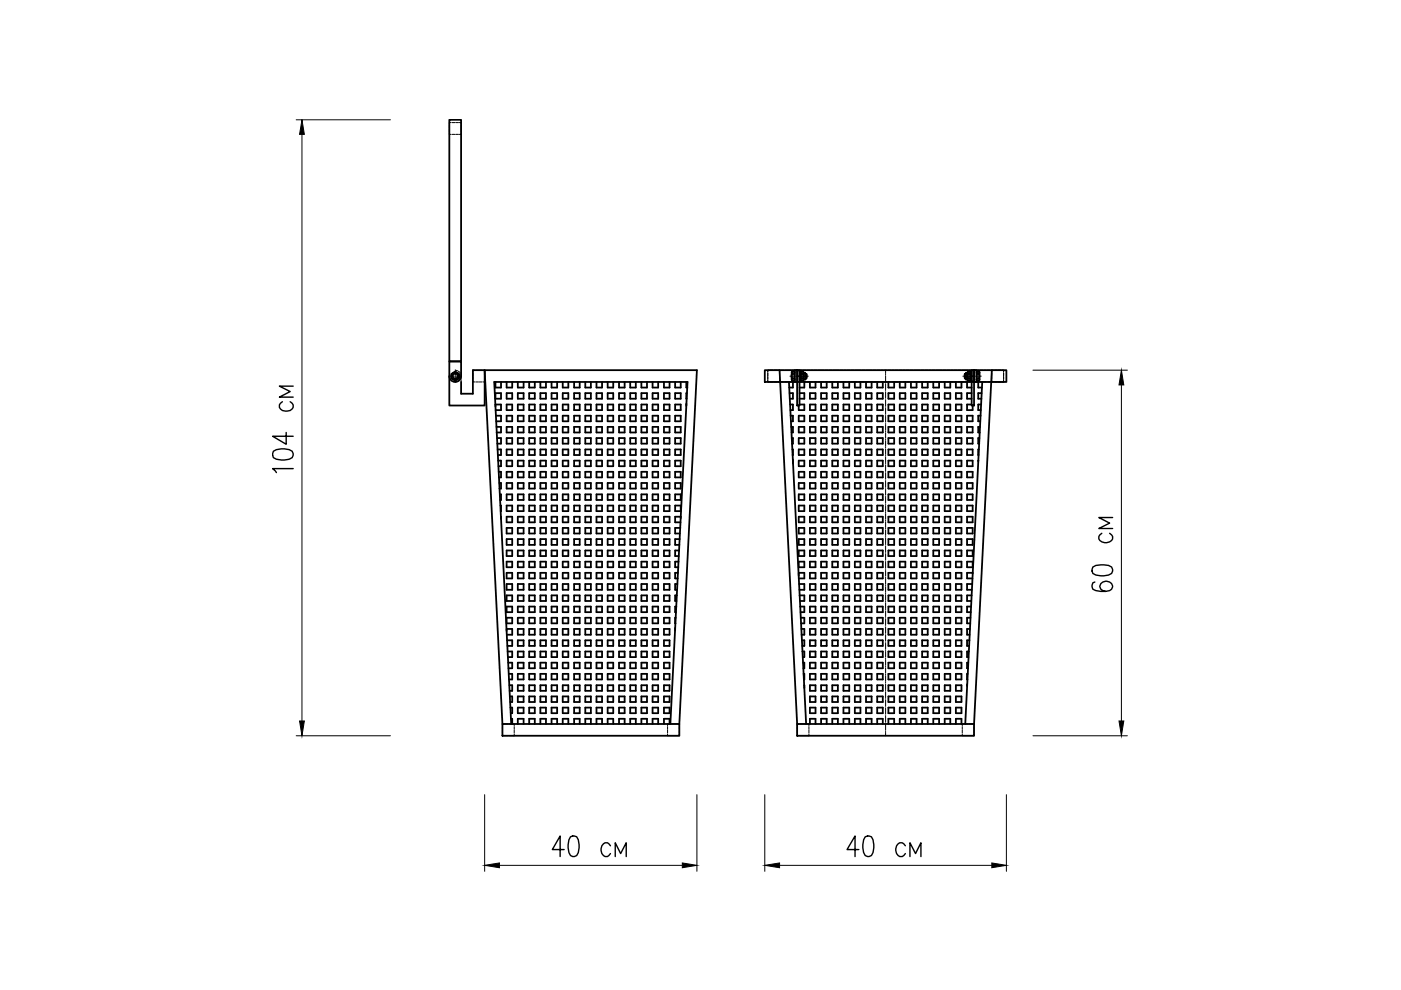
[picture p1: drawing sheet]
<svg xmlns="http://www.w3.org/2000/svg" width="297mm" height="210mm" viewBox="0 0 297 210" stroke-linecap="round" stroke-linejoin="round" font-family="sans-serif">
<!-- layer: 00_HIDDEN -->
<g fill="none" stroke="#000" stroke-width=".21">
<path d="M95.3 28.2v.3h.3M95.3 26.6v.6M95.3 27.3v.6M95.6 26h-.3v.4M95.9 26h.5M95.9 28.5h.5M96.6 26h.6M96.6 28.5h.6M97.4 26h.4v.4M97.8 28.2v.3h-.4M97.8 26.6v.6M97.8 27.3v.6"/>
<path d="M96.5 78.5l.5 .1M97.2 78.7l.4 .4M97.7 79.3l.1 1M100.3 79.1v.6M100.3 79.8v.6M100.6 78.5h-.3v.4M100.9 78.5h.5M101.6 78.5h.6M102.4 78.5h.4v.4M102.8 79.1v.6M102.8 79.8v.6M162.8 79.1v.6"/>
<path d="M162.8 79.8v.6M163.1 78.5h-.3v.4v-.4h.4M163.3 78.5h.6M164.1 78.5h.6M164.8 78.5h.6M164.9 78.5h.4v.4M165.3 79.1v.6M165.3 79.8v.6M165.6 78.5h.6M166.4 78.5h.6M167.1 78.5h.6M168 78.5h.5"/>
<path d="M168.7 78.5h.6M169.5 78.5h.6M170.3 78.5h.6M171.1 78.5h.6M171.8 78.5h.6M172.6 78.5h.6M173.4 78.5h.6M174.2 78.5h.6M175 78.5h.6M175.7 78.5h.6M176.5 78.5h.6M177.3 78.5h.6"/>
<path d="M178.1 78.5h.6M178.9 78.5h.6M179.7 78.5h.6M180.4 78.5h.6M181.2 78.5h.6M182 78.5h.6M182.8 78.5h.6M183.6 78.5h.6M184.3 78.5h.6M185.1 78.5h.6M185.9 78.5h.6M186.7 78.5h.6"/>
<path d="M187.5 78.5h.6M188.3 78.5h.6M189 78.5h.6M189.8 78.5h.6M190.6 78.5h.6M191.4 78.5h.6M192.2 78.5h.6M192.9 78.5h.6M193.7 78.5h.6M194.5 78.5h.6M195.3 78.5h.6M196.1 78.5h.6"/>
<path d="M196.9 78.5h.6M197.6 78.5h.6M198.4 78.5h.6M199.2 78.5h.6M200 78.5h.5M200.8 78.5h.6M201.5 78.5h.6M202.3 78.5h.6M203.1 78.5h.6M203.9 78.5h.6M204.7 78.5h.5M205.5 78.5h.6"/>
<path d="M206.2 78.5h.6M207 78.5h.6M207.8 78.5h.6M208.5 78.5h.6M209.4 78.5h.5M210.1 78.5h.6M210.3 79.1v.6M210.3 79.8v.6M210.6 78.5h-.3v.4M210.8 78.5h.7M211.6 78.5h.7M212.4 78.5h.4v.4v-.4h-.3"/>
<path d="M212.8 79.1v.6M212.8 79.8v.6M97.8 80.5v.5M100.3 80.6v.4h.3M100.9 81h.5M101.6 81h.6M102.8 80.6v.4h-.4M163.1 81h-.3v-.4v.4h.4M163.3 81h.6M164.1 81h.6M164.8 81h.6M165.3 80.6v.4"/>
<path d="M165.6 81h.6M166.4 81h.6M167.1 81h.6M168 81h.5M168.7 81h.6M169.5 81h.6M170.3 81h.6M171.1 81h.6M171.8 81h.6M172.6 81h.6M173.4 81h.6M174.2 81h.6"/>
<path d="M175 81h.6M175.7 81h.6M176.5 81h.6M177.3 81h.6M178.1 81h.6M178.9 81h.6M179.7 81h.6M180.4 81h.6M181.2 81h.6M182 81h.6M182.8 81h.6M183.6 81h.6"/>
<path d="M184.3 81h.6M185.1 81h.6M185.9 81h.6M186.7 81h.6M187.5 81h.6M188.3 81h.6M189 81h.6M189.8 81h.6M190.6 81h.6M191.4 81h.6M192.2 81h.6M192.9 81h.6"/>
<path d="M193.7 81h.6M194.5 81h.6M195.3 81h.6M196.1 81h.6M196.9 81h.6M197.6 81h.6M198.4 81h.6M199.2 81h.6M200 81h.5M200.8 81h.6M201.5 81h.6M202.3 81h.6"/>
<path d="M203.1 81h.6M203.9 81h.6M204.7 81h.5M205.5 81h.6M206.2 81h.6M207 81h.6M207.8 81h.6M208.5 81h.6M209.4 81h.5M210.1 81h.6M210.3 80.6v.4h.3M210.8 81h.7"/>
<path d="M211.6 81h.7M212.8 80.6v.4h-.4M106.5 155.6v.4h.4M106.5 154.1v.5M106.5 154.8v.6M106.9 153.5h-.4v.3M107.1 153.5h.6M107.1 156h.6M107.9 153.5h.6M107.9 156h.6M108.6 153.5h.4v.3M109 154.1v.5"/>
<path d="M109 154.8v.6M109 155.6v.4h-.4M141.5 155.6v.4h.4M141.5 154.1v.5M141.5 154.8v.6M141.9 153.5h-.4v.3M142.1 153.5h.6M142.1 156h.6M142.8 153.5h.6M142.8 156h.6M143.7 153.5h.3v.3M144 155.6v.4h-.3"/>
<path d="M144 154.1v.5M144 154.8v.6M169 155.6v.4h.4M169 154.1v.5M169 154.8v.6M169.4 153.5h-.4v.3M169.6 153.5h.6M169.6 156h.6M170.4 153.5h.6M170.4 156h.6M171.1 153.5h.4v.3M171.5 155.6v.4h-.4"/>
<path d="M171.5 154.1v.5M171.5 154.8v.6M204 155.6v.4h.4M204 154.1v.5M204 154.8v.6M204.4 153.5h-.4v.3M204.6 153.5h.6M204.6 156h.6M205.4 153.5h.6M205.4 156h.6M206.1 153.5h.4v.3M206.5 155.6v.4h-.4"/>
<path d="M206.5 154.1v.5M206.5 154.8v.6"/>
</g>
<!-- layer: 0 -->
<g fill="none" stroke="#000" stroke-width=".38">
<path d="M95.3 25.4h2.5v51.2h-2.5zM95.3 79.7a1.25 1.25 0 0 0 1.2 1.3 1.25 1.25 0 0 0 1.3-1.3M97.8 79.8v-3.2h-2.5v9.4h7.5v-7.5l3.7 75M162.2 78.5h51.2v2.5h-51.2zM165.3 78.5l3.7 75M168.5 78.5h.5v2.5h-.5zM169 78.5h.5v7.5h-.5zM206 78.5h.5v7.5h-.5zM206.5 78.5h.5v2.5h-.5zM210.3 78.5l-3.8 75M97.8 81v2.5h2.5v-5h47.5l-3.8 75M105 81v1.2h1.2v-1.2"/>
<path d="M105 83.4h1.2v1.1h-1.2zM105 86.2v-.4h1.2v1.2h-1.1M105.1 88.1h1.1v1.2h-1M105.3 90.5h.9v1.2h-.9M105.4 92.9h.8v1.2h-.8M105.5 95.3h.7v1.2h-.6M105.6 97.7h.6v1.1h-.5M107.4 81v1.2h1.2v-1.2M107.4 83.4h1.2v1.1h-1.2zM107.4 85.8h1.2v1.2h-1.2zM107.4 88.1h1.2v1.2h-1.2zM107.4 90.5h1.2v1.2h-1.2z"/>
<path d="M107.4 92.9h1.2v1.2h-1.2zM107.4 95.3h1.2v1.2h-1.2zM107.4 97.7h1.2v1.1h-1.2zM109.8 81v1.2h1.2v-1.2M109.8 83.4h1.2v1.1h-1.2zM109.8 85.8h1.2v1.2h-1.2zM109.8 88.1h1.2v1.2h-1.2zM109.8 90.5h1.2v1.2h-1.2zM109.8 92.9h1.2v1.2h-1.2zM109.8 95.3h1.2v1.2h-1.2zM109.8 97.7h1.2v1.1h-1.2zM112.2 81v1.2h1.2v-1.2"/>
<path d="M112.2 83.4h1.2v1.1h-1.2zM112.2 85.8h1.2v1.2h-1.2zM112.2 88.1h1.2v1.2h-1.2zM112.2 90.5h1.2v1.2h-1.2zM112.2 92.9h1.2v1.2h-1.2zM112.2 95.3h1.2v1.2h-1.2zM112.2 97.7h1.2v1.1h-1.2zM114.6 81v1.2h1.2v-1.2M114.6 83.4h1.2v1.1h-1.2zM114.6 85.8h1.2v1.2h-1.2zM114.6 88.1h1.2v1.2h-1.2zM114.6 90.5h1.2v1.2h-1.2z"/>
<path d="M114.6 92.9h1.2v1.2h-1.2zM114.6 95.3h1.2v1.2h-1.2zM114.6 97.7h1.2v1.1h-1.2zM116.9 81v1.2h1.2v-1.2M116.9 83.4h1.2v1.1h-1.2zM116.9 85.8h1.2v1.2h-1.2zM116.9 88.1h1.2v1.2h-1.2zM116.9 90.5h1.2v1.2h-1.2zM116.9 92.9h1.2v1.2h-1.2zM116.9 95.3h1.2v1.2h-1.2zM116.9 97.7h1.2v1.1h-1.2zM119.3 81v1.2h1.2v-1.2"/>
<path d="M119.3 83.4h1.2v1.1h-1.2zM119.3 85.8h1.2v1.2h-1.2zM119.3 88.1h1.2v1.2h-1.2zM119.3 90.5h1.2v1.2h-1.2zM119.3 92.9h1.2v1.2h-1.2zM119.3 95.3h1.2v1.2h-1.2zM119.3 97.7h1.2v1.1h-1.2zM121.7 81v1.2h1.2v-1.2M121.7 83.4h1.2v1.1h-1.2zM121.7 85.8h1.2v1.2h-1.2zM121.7 88.1h1.2v1.2h-1.2zM121.7 90.5h1.2v1.2h-1.2z"/>
<path d="M121.7 92.9h1.2v1.2h-1.2zM121.7 95.3h1.2v1.2h-1.2zM121.7 97.7h1.2v1.1h-1.2zM124.1 81v1.2h1.2v-1.2M124.1 83.4h1.2v1.1h-1.2zM124.1 85.8h1.2v1.2h-1.2zM124.1 88.1h1.2v1.2h-1.2zM124.1 90.5h1.2v1.2h-1.2zM124.1 92.9h1.2v1.2h-1.2zM124.1 95.3h1.2v1.2h-1.2zM124.1 97.7h1.2v1.1h-1.2zM126.5 81v1.2h1.1v-1.2"/>
<path d="M126.5 83.4h1.1v1.1h-1.1zM126.5 85.8h1.1v1.2h-1.1zM126.5 88.1h1.1v1.2h-1.1zM126.5 90.5h1.1v1.2h-1.1zM126.5 92.9h1.1v1.2h-1.1zM126.5 95.3h1.1v1.2h-1.1zM126.5 97.7h1.1v1.1h-1.1zM128.8 81v1.2h1.2v-1.2M128.8 83.4h1.2v1.1h-1.2zM128.8 85.8h1.2v1.2h-1.2zM128.8 88.1h1.2v1.2h-1.2zM128.8 90.5h1.2v1.2h-1.2z"/>
<path d="M128.8 92.9h1.2v1.2h-1.2zM128.8 95.3h1.2v1.2h-1.2zM128.8 97.7h1.2v1.1h-1.2zM131.2 81v1.2h1.2v-1.2M131.2 83.4h1.2v1.1h-1.2zM131.2 85.8h1.2v1.2h-1.2zM131.2 88.1h1.2v1.2h-1.2zM131.2 90.5h1.2v1.2h-1.2zM131.2 92.9h1.2v1.2h-1.2zM131.2 95.3h1.2v1.2h-1.2zM131.2 97.7h1.2v1.1h-1.2zM133.6 81v1.2h1.2v-1.2"/>
<path d="M133.6 83.4h1.2v1.1h-1.2zM133.6 85.8h1.2v1.2h-1.2zM133.6 88.1h1.2v1.2h-1.2zM133.6 90.5h1.2v1.2h-1.2zM133.6 92.9h1.2v1.2h-1.2zM133.6 95.3h1.2v1.2h-1.2zM133.6 97.7h1.2v1.1h-1.2zM136 81v1.2h1.2v-1.2M136 83.4h1.2v1.1h-1.2zM136 85.8h1.2v1.2h-1.2zM136 88.1h1.2v1.2h-1.2zM136 90.5h1.2v1.2h-1.2z"/>
<path d="M136 92.9h1.2v1.2h-1.2zM136 95.3h1.2v1.2h-1.2zM136 97.7h1.2v1.1h-1.2zM138.4 81v1.2h1.1v-1.2M138.4 83.4h1.1v1.1h-1.1zM138.4 85.8h1.1v1.2h-1.1zM138.4 88.1h1.1v1.2h-1.1zM138.4 90.5h1.1v1.2h-1.1zM138.4 92.9h1.1v1.2h-1.1zM138.4 95.3h1.1v1.2h-1.1zM138.4 97.7h1.1v1.1h-1.1zM140.8 81v1.2h1.2v-1.2"/>
<path d="M140.8 83.4h1.2v1.1h-1.2zM140.8 85.8h1.2v1.2h-1.2zM140.8 88.1h1.2v1.2h-1.2zM140.8 90.5h1.2v1.2h-1.2zM140.8 92.9h1.2v1.2h-1.2zM140.8 95.3h1.2v1.2h-1.2zM140.8 97.7h1.2v1.1h-1.2zM143.1 81v1.2h1.2v-1.2M143.1 83.4h1.2v1.1h-1.2zM143.1 85.8h1.2v1.2h-1.2zM143.1 88.1h1.2v1.2h-1.2zM143.1 90.5h1.2v1.2h-1.2z"/>
<path d="M143.1 92.9h1.2v1.2h-1.2zM143.1 95.3h1.2v1.2h-1.2zM143.1 97.7h1.2v1.1h-1.2zM145.5 81v1.2h.2M145.5 85.8v.3M145.6 83.4h-.1l.1 1.1M167.3 81l3.6 72.5M167.4 83.4h.7v1.1h-.7M167.5 85.8h.6v1.2h-.5M167.6 88.1h.5v1.2h-.4M167.7 90.5h.4v1.2h-.3M167.9 92.9h.2v1.2h-.2"/>
<path d="M168 95.3h.1l-.1 1.2M168.1 81v1.2h-.8M168.1 97.7v.6M169.3 88.1h1.2v1.2h-1.2zM169.3 90.5h1.2v1.2h-1.2zM169.3 92.9h1.2v1.2h-1.2zM169.3 95.3h1.2v1.2h-1.2zM169.3 97.7h1.2v1.1h-1.2zM169.5 83.4h1v1.1h-1M169.5 85.8h1v1.2h-1.2v-1M170.5 81v1.2h-1M171.7 81v1.2h1.2v-1.2"/>
<path d="M171.7 83.4h1.2v1.1h-1.2zM171.7 85.8h1.2v1.2h-1.2zM171.7 88.1h1.2v1.2h-1.2zM171.7 90.5h1.2v1.2h-1.2zM171.7 92.9h1.2v1.2h-1.2zM171.7 95.3h1.2v1.2h-1.2zM171.7 97.7h1.2v1.1h-1.2zM174.1 81v1.2h1.2v-1.2M174.1 83.4h1.2v1.1h-1.2zM174.1 85.8h1.2v1.2h-1.2zM174.1 88.1h1.2v1.2h-1.2zM174.1 90.5h1.2v1.2h-1.2z"/>
<path d="M174.1 92.9h1.2v1.2h-1.2zM174.1 95.3h1.2v1.2h-1.2zM174.1 97.7h1.2v1.1h-1.2zM176.5 81v1.2h1.1v-1.2M176.5 83.4h1.1v1.1h-1.1zM176.5 85.8h1.1v1.2h-1.1zM176.5 88.1h1.1v1.2h-1.1zM176.5 90.5h1.1v1.2h-1.1zM176.5 92.9h1.1v1.2h-1.1zM176.5 95.3h1.1v1.2h-1.1zM176.5 97.7h1.1v1.1h-1.1zM178.8 81v1.2h1.3v-1.2"/>
<path d="M178.8 83.4h1.3v1.1h-1.3zM178.8 85.8h1.3v1.2h-1.3zM178.8 88.1h1.3v1.2h-1.3zM178.8 90.5h1.3v1.2h-1.3zM178.8 92.9h1.3v1.2h-1.3zM178.8 95.3h1.3v1.2h-1.3zM178.8 97.7h1.3v1.1h-1.3zM181.2 81v1.2h1.2v-1.2M181.2 83.4h1.2v1.1h-1.2zM181.2 85.8h1.2v1.2h-1.2zM181.2 88.1h1.2v1.2h-1.2zM181.2 90.5h1.2v1.2h-1.2z"/>
<path d="M181.2 92.9h1.2v1.2h-1.2zM181.2 95.3h1.2v1.2h-1.2zM181.2 97.7h1.2v1.1h-1.2zM183.6 81v1.2h1.2v-1.2M183.6 83.4h1.2v1.1h-1.2zM183.6 85.8h1.2v1.2h-1.2zM183.6 88.1h1.2v1.2h-1.2zM183.6 90.5h1.2v1.2h-1.2zM183.6 92.9h1.2v1.2h-1.2zM183.6 95.3h1.2v1.2h-1.2zM183.6 97.7h1.2v1.1h-1.2zM186 81v1.2h1.2v-1.2"/>
<path d="M186 83.4h1.2v1.1h-1.2zM186 85.8h1.2v1.2h-1.2zM186 88.1h1.2v1.2h-1.2zM186 90.5h1.2v1.2h-1.2zM186 92.9h1.2v1.2h-1.2zM186 95.3h1.2v1.2h-1.2zM186 97.7h1.2v1.1h-1.2zM188.4 81v1.2h1.2v-1.2M188.4 83.4h1.2v1.1h-1.2zM188.4 85.8h1.2v1.2h-1.2zM188.4 88.1h1.2v1.2h-1.2zM188.4 90.5h1.2v1.2h-1.2z"/>
<path d="M188.4 92.9h1.2v1.2h-1.2zM188.4 95.3h1.2v1.2h-1.2zM188.4 97.7h1.2v1.1h-1.2zM190.8 81v1.2h1.2v-1.2M190.8 83.4h1.2v1.1h-1.2zM190.8 85.8h1.2v1.2h-1.2zM190.8 88.1h1.2v1.2h-1.2zM190.8 90.5h1.2v1.2h-1.2zM190.8 92.9h1.2v1.2h-1.2zM190.8 95.3h1.2v1.2h-1.2zM190.8 97.7h1.2v1.1h-1.2zM193.1 81v1.2h1.2v-1.2"/>
<path d="M193.1 83.4h1.2v1.1h-1.2zM193.1 85.8h1.2v1.2h-1.2zM193.1 88.1h1.2v1.2h-1.2zM193.1 90.5h1.2v1.2h-1.2zM193.1 92.9h1.2v1.2h-1.2zM193.1 95.3h1.2v1.2h-1.2zM193.1 97.7h1.2v1.1h-1.2zM195.5 81v1.2h1.2v-1.2M195.5 83.4h1.2v1.1h-1.2zM195.5 85.8h1.2v1.2h-1.2zM195.5 88.1h1.2v1.2h-1.2zM195.5 90.5h1.2v1.2h-1.2z"/>
<path d="M195.5 92.9h1.2v1.2h-1.2zM195.5 95.3h1.2v1.2h-1.2zM195.5 97.7h1.2v1.1h-1.2zM197.9 81v1.2h1.2v-1.2M197.9 83.4h1.2v1.1h-1.2zM197.9 85.8h1.2v1.2h-1.2zM197.9 88.1h1.2v1.2h-1.2zM197.9 90.5h1.2v1.2h-1.2zM197.9 92.9h1.2v1.2h-1.2zM197.9 95.3h1.2v1.2h-1.2zM197.9 97.7h1.2v1.1h-1.2zM200.3 81v1.2h1.2v-1.2"/>
<path d="M200.3 83.4h1.2v1.1h-1.2zM200.3 85.8h1.2v1.2h-1.2zM200.3 88.1h1.2v1.2h-1.2zM200.3 90.5h1.2v1.2h-1.2zM200.3 92.9h1.2v1.2h-1.2zM200.3 95.3h1.2v1.2h-1.2zM200.3 97.7h1.2v1.1h-1.2zM202.7 81v1.2h1.1v-1.2M202.7 83.4h1.1v1.1h-1.1zM202.7 85.8h1.1v1.2h-1.1zM202.7 88.1h1.1v1.2h-1.1zM202.7 90.5h1.1v1.2h-1.1z"/>
<path d="M202.7 92.9h1.1v1.2h-1.1zM202.7 95.3h1.1v1.2h-1.1zM202.7 97.7h1.1v1.1h-1.1zM205 81v1.2h1M205 88.1h1.2v1.2h-1.2zM205 90.5h1.2v1.2h-1.2zM205 92.9h1.2v1.2h-1.2zM205 95.3h1.2v1.2h-1.2zM205 97.7h1.2v1.1h-1.2zM206 83.4h-1v1.1h1M206 85.8h-1v1.2h1.2v-1M207.4 81v1.2h.8"/>
<path d="M207.4 97.7v.1M207.5 95.3h-.1l.1 1.2M207.7 92.9h-.3v1.2h.2M207.8 90.5h-.4v1.2h.3M207.9 88.1h-.5v1.2h.4M208 85.8h-.6v1.2h.6M208.1 83.4h-.7v1.1h.7M208.3 81l-3.6 72.5M105.7 100h.5v1.2h-.4M105.8 102.4h.4v1.2h-.3M106 104.8h.2v1.2h-.2M106.1 107.2h.1l-.1 1.2"/>
<path d="M106.2 109.6v.4M107.4 100h1.2v1.2h-1.2zM107.4 102.4h1.2v1.2h-1.2zM107.4 104.8h1.2v1.2h-1.2zM107.4 107.2h1.2v1.2h-1.2zM107.4 109.6h1.2v1.1h-1.2zM107.4 111.9h1.2v1.2h-1.2zM107.4 114.3h1.2v1.2h-1.2zM107.4 116.7h1.2v1.2h-1.2zM107.4 119.1h1.2v1.2h-1.2zM109.8 100h1.2v1.2h-1.2zM109.8 102.4h1.2v1.2h-1.2z"/>
<path d="M109.8 104.8h1.2v1.2h-1.2zM109.8 107.2h1.2v1.2h-1.2zM109.8 109.6h1.2v1.1h-1.2zM109.8 111.9h1.2v1.2h-1.2zM109.8 114.3h1.2v1.2h-1.2zM109.8 116.7h1.2v1.2h-1.2zM109.8 119.1h1.2v1.2h-1.2zM112.2 100h1.2v1.2h-1.2zM112.2 102.4h1.2v1.2h-1.2zM112.2 104.8h1.2v1.2h-1.2zM112.2 107.2h1.2v1.2h-1.2zM112.2 109.6h1.2v1.1h-1.2z"/>
<path d="M112.2 111.9h1.2v1.2h-1.2zM112.2 114.3h1.2v1.2h-1.2zM112.2 116.7h1.2v1.2h-1.2zM112.2 119.1h1.2v1.2h-1.2zM114.6 100h1.2v1.2h-1.2zM114.6 102.4h1.2v1.2h-1.2zM114.6 104.8h1.2v1.2h-1.2zM114.6 107.2h1.2v1.2h-1.2zM114.6 109.6h1.2v1.1h-1.2zM114.6 111.9h1.2v1.2h-1.2zM114.6 114.3h1.2v1.2h-1.2zM114.6 116.7h1.2v1.2h-1.2z"/>
<path d="M114.6 119.1h1.2v1.2h-1.2zM116.9 100h1.2v1.2h-1.2zM116.9 102.4h1.2v1.2h-1.2zM116.9 104.8h1.2v1.2h-1.2zM116.9 107.2h1.2v1.2h-1.2zM116.9 109.6h1.2v1.1h-1.2zM116.9 111.9h1.2v1.2h-1.2zM116.9 114.3h1.2v1.2h-1.2zM116.9 116.7h1.2v1.2h-1.2zM116.9 119.1h1.2v1.2h-1.2zM119.3 100h1.2v1.2h-1.2zM119.3 102.4h1.2v1.2h-1.2z"/>
<path d="M119.3 104.8h1.2v1.2h-1.2zM119.3 107.2h1.2v1.2h-1.2zM119.3 109.6h1.2v1.1h-1.2zM119.3 111.9h1.2v1.2h-1.2zM119.3 114.3h1.2v1.2h-1.2zM119.3 116.7h1.2v1.2h-1.2zM119.3 119.1h1.2v1.2h-1.2zM121.7 100h1.2v1.2h-1.2zM121.7 102.4h1.2v1.2h-1.2zM121.7 104.8h1.2v1.2h-1.2zM121.7 107.2h1.2v1.2h-1.2zM121.7 109.6h1.2v1.1h-1.2z"/>
<path d="M121.7 111.9h1.2v1.2h-1.2zM121.7 114.3h1.2v1.2h-1.2zM121.7 116.7h1.2v1.2h-1.2zM121.7 119.1h1.2v1.2h-1.2zM124.1 100h1.2v1.2h-1.2zM124.1 102.4h1.2v1.2h-1.2zM124.1 104.8h1.2v1.2h-1.2zM124.1 107.2h1.2v1.2h-1.2zM124.1 109.6h1.2v1.1h-1.2zM124.1 111.9h1.2v1.2h-1.2zM124.1 114.3h1.2v1.2h-1.2zM124.1 116.7h1.2v1.2h-1.2z"/>
<path d="M124.1 119.1h1.2v1.2h-1.2zM126.5 100h1.1v1.2h-1.1zM126.5 102.4h1.1v1.2h-1.1zM126.5 104.8h1.1v1.2h-1.1zM126.5 107.2h1.1v1.2h-1.1zM126.5 109.6h1.1v1.1h-1.1zM126.5 111.9h1.1v1.2h-1.1zM126.5 114.3h1.1v1.2h-1.1zM126.5 116.7h1.1v1.2h-1.1zM126.5 119.1h1.1v1.2h-1.1zM128.8 100h1.2v1.2h-1.2zM128.8 102.4h1.2v1.2h-1.2z"/>
<path d="M128.8 104.8h1.2v1.2h-1.2zM128.8 107.2h1.2v1.2h-1.2zM128.8 109.6h1.2v1.1h-1.2zM128.8 111.9h1.2v1.2h-1.2zM128.8 114.3h1.2v1.2h-1.2zM128.8 116.7h1.2v1.2h-1.2zM128.8 119.1h1.2v1.2h-1.2zM131.2 100h1.2v1.2h-1.2zM131.2 102.4h1.2v1.2h-1.2zM131.2 104.8h1.2v1.2h-1.2zM131.2 107.2h1.2v1.2h-1.2zM131.2 109.6h1.2v1.1h-1.2z"/>
<path d="M131.2 111.9h1.2v1.2h-1.2zM131.2 114.3h1.2v1.2h-1.2zM131.2 116.7h1.2v1.2h-1.2zM131.2 119.1h1.2v1.2h-1.2zM133.6 100h1.2v1.2h-1.2zM133.6 102.4h1.2v1.2h-1.2zM133.6 104.8h1.2v1.2h-1.2zM133.6 107.2h1.2v1.2h-1.2zM133.6 109.6h1.2v1.1h-1.2zM133.6 111.9h1.2v1.2h-1.2zM133.6 114.3h1.2v1.2h-1.2zM133.6 116.7h1.2v1.2h-1.2z"/>
<path d="M133.6 119.1h1.2v1.2h-1.2zM136 100h1.2v1.2h-1.2zM136 102.4h1.2v1.2h-1.2zM136 104.8h1.2v1.2h-1.2zM136 107.2h1.2v1.2h-1.2zM136 109.6h1.2v1.1h-1.2zM136 111.9h1.2v1.2h-1.2zM136 114.3h1.2v1.2h-1.2zM136 116.7h1.2v1.2h-1.2zM136 119.1h1.2v1.2h-1.2zM138.4 100h1.1v1.2h-1.1zM138.4 102.4h1.1v1.2h-1.1z"/>
<path d="M138.4 104.8h1.1v1.2h-1.1zM138.4 107.2h1.1v1.2h-1.1zM138.4 109.6h1.1v1.1h-1.1zM138.4 111.9h1.1v1.2h-1.1zM138.4 114.3h1.1v1.2h-1.1zM138.4 116.7h1.1v1.2h-1.1zM138.4 119.1h1.1v1.2h-1.1zM140.8 100h1.2v1.2h-1.2zM140.8 102.4h1.2v1.2h-1.2zM140.8 104.8h1.2v1.2h-1.2zM140.8 107.2h1.2v1.2h-1.2zM140.8 109.6h1.2v1.1h-1.2z"/>
<path d="M140.8 111.9h1.2v1.2h-1.2zM140.8 114.3h1.2v1.2h-1.2zM140.8 116.7h1.2v1.2h-1.2zM140.8 119.1h1.2v1.2h-1.2zM143.1 100h1.2v1.2h-1.2zM143.1 102.4h1.2v1.2h-1.2zM143.1 104.8h1.2v1.2h-1.2zM143.1 107.2h1.2v1.2h-1.2zM143.9 119.1h-.8v1.2h.7M144 116.7h-.9v1.2h.8M144.1 114.3h-1v1.2h.9M144.2 111.9h-1.1v1.2h1.1"/>
<path d="M144.3 109.9v-.3h-1.2v1.1h1.2M169.3 100h1.2v1.2h-1.2zM169.3 102.4h1.2v1.2h-1.2zM169.3 104.8h1.2v1.2h-1.2zM169.3 107.2h1.2v1.2h-1.2zM169.3 109.6h1.2v1.1h-1.2zM169.3 111.9h1.2v1.2h-1.2zM169.3 114.3h1.2v1.2h-1.2zM169.3 116.7h1.2v1.2h-1.2zM169.3 119.1h1.2v1.2h-1.2zM171.7 100h1.2v1.2h-1.2zM171.7 102.4h1.2v1.2h-1.2z"/>
<path d="M171.7 104.8h1.2v1.2h-1.2zM171.7 107.2h1.2v1.2h-1.2zM171.7 109.6h1.2v1.1h-1.2zM171.7 111.9h1.2v1.2h-1.2zM171.7 114.3h1.2v1.2h-1.2zM171.7 116.7h1.2v1.2h-1.2zM171.7 119.1h1.2v1.2h-1.2zM174.1 100h1.2v1.2h-1.2zM174.1 102.4h1.2v1.2h-1.2zM174.1 104.8h1.2v1.2h-1.2zM174.1 107.2h1.2v1.2h-1.2zM174.1 109.6h1.2v1.1h-1.2z"/>
<path d="M174.1 111.9h1.2v1.2h-1.2zM174.1 114.3h1.2v1.2h-1.2zM174.1 116.7h1.2v1.2h-1.2zM174.1 119.1h1.2v1.2h-1.2zM176.5 100h1.1v1.2h-1.1zM176.5 102.4h1.1v1.2h-1.1zM176.5 104.8h1.1v1.2h-1.1zM176.5 107.2h1.1v1.2h-1.1zM176.5 109.6h1.1v1.1h-1.1zM176.5 111.9h1.1v1.2h-1.1zM176.5 114.3h1.1v1.2h-1.1zM176.5 116.7h1.1v1.2h-1.1z"/>
<path d="M176.5 119.1h1.1v1.2h-1.1zM178.8 100h1.3v1.2h-1.3zM178.8 102.4h1.3v1.2h-1.3zM178.8 104.8h1.3v1.2h-1.3zM178.8 107.2h1.3v1.2h-1.3zM178.8 109.6h1.3v1.1h-1.3zM178.8 111.9h1.3v1.2h-1.3zM178.8 114.3h1.3v1.2h-1.3zM178.8 116.7h1.3v1.2h-1.3zM178.8 119.1h1.3v1.2h-1.3zM181.2 100h1.2v1.2h-1.2zM181.2 102.4h1.2v1.2h-1.2z"/>
<path d="M181.2 104.8h1.2v1.2h-1.2zM181.2 107.2h1.2v1.2h-1.2zM181.2 109.6h1.2v1.1h-1.2zM181.2 111.9h1.2v1.2h-1.2zM181.2 114.3h1.2v1.2h-1.2zM181.2 116.7h1.2v1.2h-1.2zM181.2 119.1h1.2v1.2h-1.2zM183.6 100h1.2v1.2h-1.2zM183.6 102.4h1.2v1.2h-1.2zM183.6 104.8h1.2v1.2h-1.2zM183.6 107.2h1.2v1.2h-1.2zM183.6 109.6h1.2v1.1h-1.2z"/>
<path d="M183.6 111.9h1.2v1.2h-1.2zM183.6 114.3h1.2v1.2h-1.2zM183.6 116.7h1.2v1.2h-1.2zM183.6 119.1h1.2v1.2h-1.2zM186 100h1.2v1.2h-1.2zM186 102.4h1.2v1.2h-1.2zM186 104.8h1.2v1.2h-1.2zM186 107.2h1.2v1.2h-1.2zM186 109.6h1.2v1.1h-1.2zM186 111.9h1.2v1.2h-1.2zM186 114.3h1.2v1.2h-1.2zM186 116.7h1.2v1.2h-1.2z"/>
<path d="M186 119.1h1.2v1.2h-1.2zM188.4 100h1.2v1.2h-1.2zM188.4 102.4h1.2v1.2h-1.2zM188.4 104.8h1.2v1.2h-1.2zM188.4 107.2h1.2v1.2h-1.2zM188.4 109.6h1.2v1.1h-1.2zM188.4 111.9h1.2v1.2h-1.2zM188.4 114.3h1.2v1.2h-1.2zM188.4 116.7h1.2v1.2h-1.2zM188.4 119.1h1.2v1.2h-1.2zM190.8 100h1.2v1.2h-1.2zM190.8 102.4h1.2v1.2h-1.2z"/>
<path d="M190.8 104.8h1.2v1.2h-1.2zM190.8 107.2h1.2v1.2h-1.2zM190.8 109.6h1.2v1.1h-1.2zM190.8 111.9h1.2v1.2h-1.2zM190.8 114.3h1.2v1.2h-1.2zM190.8 116.7h1.2v1.2h-1.2zM190.8 119.1h1.2v1.2h-1.2zM193.1 100h1.2v1.2h-1.2zM193.1 102.4h1.2v1.2h-1.2zM193.1 104.8h1.2v1.2h-1.2zM193.1 107.2h1.2v1.2h-1.2zM193.1 109.6h1.2v1.1h-1.2z"/>
<path d="M193.1 111.9h1.2v1.2h-1.2zM193.1 114.3h1.2v1.2h-1.2zM193.1 116.7h1.2v1.2h-1.2zM193.1 119.1h1.2v1.2h-1.2zM195.5 100h1.2v1.2h-1.2zM195.5 102.4h1.2v1.2h-1.2zM195.5 104.8h1.2v1.2h-1.2zM195.5 107.2h1.2v1.2h-1.2zM195.5 109.6h1.2v1.1h-1.2zM195.5 111.9h1.2v1.2h-1.2zM195.5 114.3h1.2v1.2h-1.2zM195.5 116.7h1.2v1.2h-1.2z"/>
<path d="M195.5 119.1h1.2v1.2h-1.2zM197.9 100h1.2v1.2h-1.2zM197.9 102.4h1.2v1.2h-1.2zM197.9 104.8h1.2v1.2h-1.2zM197.9 107.2h1.2v1.2h-1.2zM197.9 109.6h1.2v1.1h-1.2zM197.9 111.9h1.2v1.2h-1.2zM197.9 114.3h1.2v1.2h-1.2zM197.9 116.7h1.2v1.2h-1.2zM197.9 119.1h1.2v1.2h-1.2zM200.3 100h1.2v1.2h-1.2zM200.3 102.4h1.2v1.2h-1.2z"/>
<path d="M200.3 104.8h1.2v1.2h-1.2zM200.3 107.2h1.2v1.2h-1.2zM200.3 109.6h1.2v1.1h-1.2zM200.3 111.9h1.2v1.2h-1.2zM200.3 114.3h1.2v1.2h-1.2zM200.3 116.7h1.2v1.2h-1.2zM200.3 119.1h1.2v1.2h-1.2zM202.7 100h1.1v1.2h-1.1zM202.7 102.4h1.1v1.2h-1.1zM202.7 104.8h1.1v1.2h-1.1zM202.7 107.2h1.1v1.2h-1.1zM202.7 109.6h1.1v1.1h-1.1z"/>
<path d="M202.7 111.9h1.1v1.2h-1.1zM202.7 114.3h1.1v1.2h-1.1zM202.7 116.7h1.1v1.2h-1.1zM202.7 119.1h1.1v1.2h-1.1zM205 100h1.2v1.2h-1.2zM205 102.4h1.2v1.2h-1.2zM205 104.8h1.2v1.2h-1.2zM205 107.2h1.2v1.2h-1.2zM205 109.6h1.2v1.1h-1.2zM205 111.9h1.2v1.2h-1.2zM205 114.3h1.2v1.2h-1.2zM205 116.7h1.2v1.2h-1.2z"/>
<path d="M205 119.1h1.2v1.2h-1.2zM107.4 121.5h1.2v1.1h-1.2zM107.4 123.8h1.2v1.3h-1.2zM107.4 126.2h1.2v1.2h-1.2zM107.4 128.6h1.2v1.2h-1.2zM107.4 131h1.2v1.2h-1.2zM107.4 133.8v-.4h1.2v1.2h-1.1M107.5 135.8h1.1v1.1h-1M107.6 138.1h1v1.2h-.9M109.8 121.5h1.2v1.1h-1.2zM109.8 123.8h1.2v1.3h-1.2zM109.8 126.2h1.2v1.2h-1.2z"/>
<path d="M109.8 128.6h1.2v1.2h-1.2zM109.8 131h1.2v1.2h-1.2zM109.8 133.4h1.2v1.2h-1.2zM109.8 135.8h1.2v1.1h-1.2zM109.8 138.1h1.2v1.2h-1.2zM112.2 121.5h1.2v1.1h-1.2zM112.2 123.8h1.2v1.3h-1.2zM112.2 126.2h1.2v1.2h-1.2zM112.2 128.6h1.2v1.2h-1.2zM112.2 131h1.2v1.2h-1.2zM112.2 133.4h1.2v1.2h-1.2zM112.2 135.8h1.2v1.1h-1.2z"/>
<path d="M112.2 138.1h1.2v1.2h-1.2zM114.6 121.5h1.2v1.1h-1.2zM114.6 123.8h1.2v1.3h-1.2zM114.6 126.2h1.2v1.2h-1.2zM114.6 128.6h1.2v1.2h-1.2zM114.6 131h1.2v1.2h-1.2zM114.6 133.4h1.2v1.2h-1.2zM114.6 135.8h1.2v1.1h-1.2zM114.6 138.1h1.2v1.2h-1.2zM116.9 121.5h1.2v1.1h-1.2zM116.9 123.8h1.2v1.3h-1.2zM116.9 126.2h1.2v1.2h-1.2z"/>
<path d="M116.9 128.6h1.2v1.2h-1.2zM116.9 131h1.2v1.2h-1.2zM116.9 133.4h1.2v1.2h-1.2zM116.9 135.8h1.2v1.1h-1.2zM116.9 138.1h1.2v1.2h-1.2zM119.3 121.5h1.2v1.1h-1.2zM119.3 123.8h1.2v1.3h-1.2zM119.3 126.2h1.2v1.2h-1.2zM119.3 128.6h1.2v1.2h-1.2zM119.3 131h1.2v1.2h-1.2zM119.3 133.4h1.2v1.2h-1.2zM119.3 135.8h1.2v1.1h-1.2z"/>
<path d="M119.3 138.1h1.2v1.2h-1.2zM121.7 121.5h1.2v1.1h-1.2zM121.7 123.8h1.2v1.3h-1.2zM121.7 126.2h1.2v1.2h-1.2zM121.7 128.6h1.2v1.2h-1.2zM121.7 131h1.2v1.2h-1.2zM121.7 133.4h1.2v1.2h-1.2zM121.7 135.8h1.2v1.1h-1.2zM121.7 138.1h1.2v1.2h-1.2zM124.1 121.5h1.2v1.1h-1.2zM124.1 123.8h1.2v1.3h-1.2zM124.1 126.2h1.2v1.2h-1.2z"/>
<path d="M124.1 128.6h1.2v1.2h-1.2zM124.1 131h1.2v1.2h-1.2zM124.1 133.4h1.2v1.2h-1.2zM124.1 135.8h1.2v1.1h-1.2zM124.1 138.1h1.2v1.2h-1.2zM126.5 121.5h1.1v1.1h-1.1zM126.5 123.8h1.1v1.3h-1.1zM126.5 126.2h1.1v1.2h-1.1zM126.5 128.6h1.1v1.2h-1.1zM126.5 131h1.1v1.2h-1.1zM126.5 133.4h1.1v1.2h-1.1zM126.5 135.8h1.1v1.1h-1.1z"/>
<path d="M126.5 138.1h1.1v1.2h-1.1zM128.8 121.5h1.2v1.1h-1.2zM128.8 123.8h1.2v1.3h-1.2zM128.8 126.2h1.2v1.2h-1.2zM128.8 128.6h1.2v1.2h-1.2zM128.8 131h1.2v1.2h-1.2zM128.8 133.4h1.2v1.2h-1.2zM128.8 135.8h1.2v1.1h-1.2zM128.8 138.1h1.2v1.2h-1.2zM131.2 121.5h1.2v1.1h-1.2zM131.2 123.8h1.2v1.3h-1.2zM131.2 126.2h1.2v1.2h-1.2z"/>
<path d="M131.2 128.6h1.2v1.2h-1.2zM131.2 131h1.2v1.2h-1.2zM131.2 133.4h1.2v1.2h-1.2zM131.2 135.8h1.2v1.1h-1.2zM131.2 138.1h1.2v1.2h-1.2zM133.6 121.5h1.2v1.1h-1.2zM133.6 123.8h1.2v1.3h-1.2zM133.6 126.2h1.2v1.2h-1.2zM133.6 128.6h1.2v1.2h-1.2zM133.6 131h1.2v1.2h-1.2zM133.6 133.4h1.2v1.2h-1.2zM133.6 135.8h1.2v1.1h-1.2z"/>
<path d="M133.6 138.1h1.2v1.2h-1.2zM136 121.5h1.2v1.1h-1.2zM136 123.8h1.2v1.3h-1.2zM136 126.2h1.2v1.2h-1.2zM136 128.6h1.2v1.2h-1.2zM136 131h1.2v1.2h-1.2zM136 133.4h1.2v1.2h-1.2zM136 135.8h1.2v1.1h-1.2zM136 138.1h1.2v1.2h-1.2zM138.4 121.5h1.1v1.1h-1.1zM138.4 123.8h1.1v1.3h-1.1zM138.4 126.2h1.1v1.2h-1.1z"/>
<path d="M138.4 128.6h1.1v1.2h-1.1zM138.4 131h1.1v1.2h-1.1zM138.4 133.4h1.1v1.2h-1.1zM138.4 135.8h1.1v1.1h-1.1zM138.4 138.1h1.1v1.2h-1.1zM140.8 121.5h1.2v1.1h-1.2zM140.8 123.8h1.2v1.3h-1.2zM140.8 126.2h1.2v1.2h-1.2zM140.8 128.6h1.2v1.2h-1.2zM140.8 131h1.2v1.2h-1.2zM140.8 133.4h1.2v1.2h-1.2zM140.8 135.8h1.2v1.1h-1.2z"/>
<path d="M140.8 138.1h1.2v1.2h-1.2zM143.1 133.4v.3M143.3 131h-.2l.1 1.2M143.4 128.6h-.3v1.2h.2M143.5 126.2h-.4v1.2h.3M143.6 123.8h-.5v1.3h.5M143.7 121.5h-.6v1.1h.6M169.3 122.1v-.6h1.2v1.1h-1.2M169.4 123.8h1.1v1.3h-1M169.5 126.2h1v1.2h-.9M169.6 128.6h.9v1.2h-.8M169.8 131h.7v1.2h-.7"/>
<path d="M169.9 133.4h.6v1.2h-.6M170 135.8h.5v1.1h-.4M170.1 138.1h.4v1.2h-.3M171.7 121.5h1.2v1.1h-1.2zM171.7 123.8h1.2v1.3h-1.2zM171.7 126.2h1.2v1.2h-1.2zM171.7 128.6h1.2v1.2h-1.2zM171.7 131h1.2v1.2h-1.2zM171.7 133.4h1.2v1.2h-1.2zM171.7 135.8h1.2v1.1h-1.2zM171.7 138.1h1.2v1.2h-1.2zM174.1 121.5h1.2v1.1h-1.2z"/>
<path d="M174.1 123.8h1.2v1.3h-1.2zM174.1 126.2h1.2v1.2h-1.2zM174.1 128.6h1.2v1.2h-1.2zM174.1 131h1.2v1.2h-1.2zM174.1 133.4h1.2v1.2h-1.2zM174.1 135.8h1.2v1.1h-1.2zM174.1 138.1h1.2v1.2h-1.2zM176.5 121.5h1.1v1.1h-1.1zM176.5 123.8h1.1v1.3h-1.1zM176.5 126.2h1.1v1.2h-1.1zM176.5 128.6h1.1v1.2h-1.1zM176.5 131h1.1v1.2h-1.1z"/>
<path d="M176.5 133.4h1.1v1.2h-1.1zM176.5 135.8h1.1v1.1h-1.1zM176.5 138.1h1.1v1.2h-1.1zM178.8 121.5h1.3v1.1h-1.3zM178.8 123.8h1.3v1.3h-1.3zM178.8 126.2h1.3v1.2h-1.3zM178.8 128.6h1.3v1.2h-1.3zM178.8 131h1.3v1.2h-1.3zM178.8 133.4h1.3v1.2h-1.3zM178.8 135.8h1.3v1.1h-1.3zM178.8 138.1h1.3v1.2h-1.3zM181.2 121.5h1.2v1.1h-1.2z"/>
<path d="M181.2 123.8h1.2v1.3h-1.2zM181.2 126.2h1.2v1.2h-1.2zM181.2 128.6h1.2v1.2h-1.2zM181.2 131h1.2v1.2h-1.2zM181.2 133.4h1.2v1.2h-1.2zM181.2 135.8h1.2v1.1h-1.2zM181.2 138.1h1.2v1.2h-1.2zM183.6 121.5h1.2v1.1h-1.2zM183.6 123.8h1.2v1.3h-1.2zM183.6 126.2h1.2v1.2h-1.2zM183.6 128.6h1.2v1.2h-1.2zM183.6 131h1.2v1.2h-1.2z"/>
<path d="M183.6 133.4h1.2v1.2h-1.2zM183.6 135.8h1.2v1.1h-1.2zM183.6 138.1h1.2v1.2h-1.2zM186 121.5h1.2v1.1h-1.2zM186 123.8h1.2v1.3h-1.2zM186 126.2h1.2v1.2h-1.2zM186 128.6h1.2v1.2h-1.2zM186 131h1.2v1.2h-1.2zM186 133.4h1.2v1.2h-1.2zM186 135.8h1.2v1.1h-1.2zM186 138.1h1.2v1.2h-1.2zM188.4 121.5h1.2v1.1h-1.2z"/>
<path d="M188.4 123.8h1.2v1.3h-1.2zM188.4 126.2h1.2v1.2h-1.2zM188.4 128.6h1.2v1.2h-1.2zM188.4 131h1.2v1.2h-1.2zM188.4 133.4h1.2v1.2h-1.2zM188.4 135.8h1.2v1.1h-1.2zM188.4 138.1h1.2v1.2h-1.2zM190.8 121.5h1.2v1.1h-1.2zM190.8 123.8h1.2v1.3h-1.2zM190.8 126.2h1.2v1.2h-1.2zM190.8 128.6h1.2v1.2h-1.2zM190.8 131h1.2v1.2h-1.2z"/>
<path d="M190.8 133.4h1.2v1.2h-1.2zM190.8 135.8h1.2v1.1h-1.2zM190.8 138.1h1.2v1.2h-1.2zM193.1 121.5h1.2v1.1h-1.2zM193.1 123.8h1.2v1.3h-1.2zM193.1 126.2h1.2v1.2h-1.2zM193.1 128.6h1.2v1.2h-1.2zM193.1 131h1.2v1.2h-1.2zM193.1 133.4h1.2v1.2h-1.2zM193.1 135.8h1.2v1.1h-1.2zM193.1 138.1h1.2v1.2h-1.2zM195.5 121.5h1.2v1.1h-1.2z"/>
<path d="M195.5 123.8h1.2v1.3h-1.2zM195.5 126.2h1.2v1.2h-1.2zM195.5 128.6h1.2v1.2h-1.2zM195.5 131h1.2v1.2h-1.2zM195.5 133.4h1.2v1.2h-1.2zM195.5 135.8h1.2v1.1h-1.2zM195.5 138.1h1.2v1.2h-1.2zM197.9 121.5h1.2v1.1h-1.2zM197.9 123.8h1.2v1.3h-1.2zM197.9 126.2h1.2v1.2h-1.2zM197.9 128.6h1.2v1.2h-1.2zM197.9 131h1.2v1.2h-1.2z"/>
<path d="M197.9 133.4h1.2v1.2h-1.2zM197.9 135.8h1.2v1.1h-1.2zM197.9 138.1h1.2v1.2h-1.2zM200.3 121.5h1.2v1.1h-1.2zM200.3 123.8h1.2v1.3h-1.2zM200.3 126.2h1.2v1.2h-1.2zM200.3 128.6h1.2v1.2h-1.2zM200.3 131h1.2v1.2h-1.2zM200.3 133.4h1.2v1.2h-1.2zM200.3 135.8h1.2v1.1h-1.2zM200.3 138.1h1.2v1.2h-1.2zM202.7 121.5h1.1v1.1h-1.1z"/>
<path d="M202.7 123.8h1.1v1.3h-1.1zM202.7 126.2h1.1v1.2h-1.1zM202.7 128.6h1.1v1.2h-1.1zM202.7 131h1.1v1.2h-1.1zM202.7 133.4h1.1v1.2h-1.1zM202.7 135.8h1.1v1.1h-1.1zM202.7 138.1h1.1v1.2h-1.1zM205.4 138.1h-.4v1.2h.3M205.5 135.8h-.5v1.1h.5M205.6 133.4h-.6v1.2h.6M205.8 131h-.8v1.2h.7M205.9 128.6h-.9v1.2h.8"/>
<path d="M206 126.2h-1v1.2h.9M206.1 123.8h-1.1v1.3h1.1M206.2 121.6v-.1h-1.2v1.1h1.2M106.5 153.5h37.5v2.5h-37.5zM107.8 140.5h.8v1.2h-.8M107.9 142.9h.7v1.2h-.7M108 145.3h.6v1.2h-.6M108.1 147.7h.5v1.1h-.4M108.2 150h.4v1.2h-.3M108.3 152.4h.3v1.1M108.4 153.5l-3.6-72.5h41l-3.7 72.5M109.8 140.5h1.2v1.2h-1.2z"/>
<path d="M109.8 142.9h1.2v1.2h-1.2zM109.8 145.3h1.2v1.2h-1.2zM109.8 147.7h1.2v1.1h-1.2zM109.8 150h1.2v1.2h-1.2zM109.8 153.5v-1.1h1.2v1.1M112.2 140.5h1.2v1.2h-1.2zM112.2 142.9h1.2v1.2h-1.2zM112.2 145.3h1.2v1.2h-1.2zM112.2 147.7h1.2v1.1h-1.2zM112.2 150h1.2v1.2h-1.2zM112.2 153.5v-1.1h1.2v1.1M114.6 140.5h1.2v1.2h-1.2z"/>
<path d="M114.6 142.9h1.2v1.2h-1.2zM114.6 145.3h1.2v1.2h-1.2zM114.6 147.7h1.2v1.1h-1.2zM114.6 150h1.2v1.2h-1.2zM114.6 153.5v-1.1h1.2v1.1M116.9 140.5h1.2v1.2h-1.2zM116.9 142.9h1.2v1.2h-1.2zM116.9 145.3h1.2v1.2h-1.2zM116.9 147.7h1.2v1.1h-1.2zM116.9 150h1.2v1.2h-1.2zM116.9 153.5v-1.1h1.2v1.1M119.3 140.5h1.2v1.2h-1.2z"/>
<path d="M119.3 142.9h1.2v1.2h-1.2zM119.3 145.3h1.2v1.2h-1.2zM119.3 147.7h1.2v1.1h-1.2zM119.3 150h1.2v1.2h-1.2zM119.3 153.5v-1.1h1.2v1.1M121.7 140.5h1.2v1.2h-1.2zM121.7 142.9h1.2v1.2h-1.2zM121.7 145.3h1.2v1.2h-1.2zM121.7 147.7h1.2v1.1h-1.2zM121.7 150h1.2v1.2h-1.2zM121.7 153.5v-1.1h1.2v1.1M124.1 140.5h1.2v1.2h-1.2z"/>
<path d="M124.1 142.9h1.2v1.2h-1.2zM124.1 145.3h1.2v1.2h-1.2zM124.1 147.7h1.2v1.1h-1.2zM124.1 150h1.2v1.2h-1.2zM124.1 153.5v-1.1h1.2v1.1M126.5 140.5h1.1v1.2h-1.1zM126.5 142.9h1.1v1.2h-1.1zM126.5 145.3h1.1v1.2h-1.1zM126.5 147.7h1.1v1.1h-1.1zM126.5 150h1.1v1.2h-1.1zM126.5 153.5v-1.1h1.1v1.1M128.8 140.5h1.2v1.2h-1.2z"/>
<path d="M128.8 142.9h1.2v1.2h-1.2zM128.8 145.3h1.2v1.2h-1.2zM128.8 147.7h1.2v1.1h-1.2zM128.8 150h1.2v1.2h-1.2zM128.8 153.5v-1.1h1.2v1.1M131.2 140.5h1.2v1.2h-1.2zM131.2 142.9h1.2v1.2h-1.2zM131.2 145.3h1.2v1.2h-1.2zM131.2 147.7h1.2v1.1h-1.2zM131.2 150h1.2v1.2h-1.2zM131.2 153.5v-1.1h1.2v1.1M133.6 140.5h1.2v1.2h-1.2z"/>
<path d="M133.6 142.9h1.2v1.2h-1.2zM133.6 145.3h1.2v1.2h-1.2zM133.6 147.7h1.2v1.1h-1.2zM133.6 150h1.2v1.2h-1.2zM133.6 153.5v-1.1h1.2v1.1M136 140.5h1.2v1.2h-1.2zM136 142.9h1.2v1.2h-1.2zM136 145.3h1.2v1.2h-1.2zM136 147.7h1.2v1.1h-1.2zM136 150h1.2v1.2h-1.2zM136 153.5v-1.1h1.2v1.1M138.4 140.5h1.1v1.2h-1.1z"/>
<path d="M138.4 142.9h1.1v1.2h-1.1zM138.4 145.3h1.1v1.2h-1.1zM138.4 147.7h1.1v1.1h-1.1zM138.4 150h1.1v1.2h-1.1zM138.4 153.5v-1.1h1.1v1.1M140.8 140.5h1.2v1.2h-1.2zM140.8 142.9h1.2v1.2h-1.2zM140.8 145.3h1.2v1.2h-1.2zM140.8 147.7h1.2v1.1h-1.2zM140.8 150h1.2v1.2h-1.2zM140.8 153.5v-1.1h1.2v1.1M169 153.5h37.5v2.5h-37.5z"/>
<path d="M170.2 140.5h.3v1.2h-.2M170.4 142.9h.1l-.1 1.2M170.5 145.3h.1M170.5 145.3v.6M171.7 140.5h1.2v1.2h-1.2zM171.7 142.9h1.2v1.2h-1.2zM171.7 145.3h1.2v1.2h-1.2zM171.7 147.7h1.2v1.1h-1.2zM171.7 150h1.2v1.2h-1.2zM171.7 153.5v-1.1h1.2v1.1M174.1 140.5h1.2v1.2h-1.2zM174.1 142.9h1.2v1.2h-1.2z"/>
<path d="M174.1 145.3h1.2v1.2h-1.2zM174.1 147.7h1.2v1.1h-1.2zM174.1 150h1.2v1.2h-1.2zM174.1 153.5v-1.1h1.2v1.1M176.5 140.5h1.1v1.2h-1.1zM176.5 142.9h1.1v1.2h-1.1zM176.5 145.3h1.1v1.2h-1.1zM176.5 147.7h1.1v1.1h-1.1zM176.5 150h1.1v1.2h-1.1zM176.5 153.5v-1.1h1.1v1.1M178.8 140.5h1.3v1.2h-1.3zM178.8 142.9h1.3v1.2h-1.3z"/>
<path d="M178.8 145.3h1.3v1.2h-1.3zM178.8 147.7h1.3v1.1h-1.3zM178.8 150h1.3v1.2h-1.3zM178.8 153.5v-1.1h1.3v1.1M181.2 140.5h1.2v1.2h-1.2zM181.2 142.9h1.2v1.2h-1.2zM181.2 145.3h1.2v1.2h-1.2zM181.2 147.7h1.2v1.1h-1.2zM181.2 150h1.2v1.2h-1.2zM181.2 153.5v-1.1h1.2v1.1M183.6 140.5h1.2v1.2h-1.2zM183.6 142.9h1.2v1.2h-1.2z"/>
<path d="M183.6 145.3h1.2v1.2h-1.2zM183.6 147.7h1.2v1.1h-1.2zM183.6 150h1.2v1.2h-1.2zM183.6 153.5v-1.1h1.2v1.1M186 140.5h1.2v1.2h-1.2zM186 142.9h1.2v1.2h-1.2zM186 145.3h1.2v1.2h-1.2zM186 147.7h1.2v1.1h-1.2zM186 150h1.2v1.2h-1.2zM186 153.5v-1.1h1.2v1.1M188.4 140.5h1.2v1.2h-1.2zM188.4 142.9h1.2v1.2h-1.2z"/>
<path d="M188.4 145.3h1.2v1.2h-1.2zM188.4 147.7h1.2v1.1h-1.2zM188.4 150h1.2v1.2h-1.2zM188.4 153.5v-1.1h1.2v1.1M190.8 140.5h1.2v1.2h-1.2zM190.8 142.9h1.2v1.2h-1.2zM190.8 145.3h1.2v1.2h-1.2zM190.8 147.7h1.2v1.1h-1.2zM190.8 150h1.2v1.2h-1.2zM190.8 153.5v-1.1h1.2v1.1M193.1 140.5h1.2v1.2h-1.2zM193.1 142.9h1.2v1.2h-1.2z"/>
<path d="M193.1 145.3h1.2v1.2h-1.2zM193.1 147.7h1.2v1.1h-1.2zM193.1 150h1.2v1.2h-1.2zM193.1 153.5v-1.1h1.2v1.1M195.5 140.5h1.2v1.2h-1.2zM195.5 142.9h1.2v1.2h-1.2zM195.5 145.3h1.2v1.2h-1.2zM195.5 147.7h1.2v1.1h-1.2zM195.5 150h1.2v1.2h-1.2zM195.5 153.5v-1.1h1.2v1.1M197.9 140.5h1.2v1.2h-1.2zM197.9 142.9h1.2v1.2h-1.2z"/>
<path d="M197.9 145.3h1.2v1.2h-1.2zM197.9 147.7h1.2v1.1h-1.2zM197.9 150h1.2v1.2h-1.2zM197.9 153.5v-1.1h1.2v1.1M200.3 140.5h1.2v1.2h-1.2zM200.3 142.9h1.2v1.2h-1.2zM200.3 145.3h1.2v1.2h-1.2zM200.3 147.7h1.2v1.1h-1.2zM200.3 150h1.2v1.2h-1.2zM200.3 153.5v-1.1h1.2v1.1M202.7 140.5h1.1v1.2h-1.1zM202.7 142.9h1.1v1.2h-1.1z"/>
<path d="M202.7 145.3h1.1v1.2h-1.1zM202.7 147.7h1.1v1.1h-1.1zM202.7 150h1.1v1.2h-1.1zM202.7 153.5v-1.1h1.1v1.1M205 145.3v.2M205.2 142.9h-.2l.1 1.2M205.3 140.5h-.3v1.2h.2"/>
<circle cx="96.5" cy="79.7" r=".53"/>
</g>
<g fill="#000">
<circle cx="145.5" cy="85.8" r=".19"/>
<circle cx="168.1" cy="97.7" r=".19"/>
<circle cx="143.1" cy="133.4" r=".19"/>
<circle cx="205" cy="145.3" r=".19"/>
</g>
<!-- layer: 0N_STAND -->
<g fill="none" stroke="#000" stroke-width=".21">
<path d="M95.2 79.8h1.1M96.4 79.8h.2M96.5 78.4v1.1M96.5 79.7v.1M96.8 79.8h1M167.5 79.8h.8M168.5 79.8h.1M168.8 79.8h1.6M170.5 79.8h.9M170.7 79.3h.3M204.1 79.8h1M204.5 79.3h.3"/>
<path d="M205.2 79.8h.2M205.5 79.8h1.2M206.9 79.8h.1M207.2 79.8h.8M96.5 80v1.1M170.7 80.1h.3M204.5 80.1h.3"/>
</g>
<g fill="none" stroke="#000" stroke-width=".38">
<path d="M95.7 79.3l.8-.5 .8 .5v.9l-.8 .5-.8-.5zM167.9 78.8v1.8M168 79.3h.5M168.5 79v1.7h-.5l-.1-1.7 .1-.2h.5v.2M169.5 78.7h.2v2h-.2zM169.8 78.8v1.8M169.9 79.3h.4M170.3 78.8h-.4l-.2 .2v1.5l.2 .2h.4l.1-.2M170.3 78.8l.1 .2M170.3 78.8v1.8M170.4 79h.3v1.5h-.3M170.4 79v1.5"/>
<path d="M170.7 79.2h.2M170.9 79.2l.1 .1v.8l-.1 .2zM204.6 79.2v1.1zM204.6 79.2h.2M205.1 79l.1-.2h.5l.1 .2-.1 1.7h-.5l-.1-.2M205.1 79h-.3v1.5h.3M205.1 79v1.5M205.2 78.8v1.4M205.2 79.3h.5M205.7 78.8v1.8M205.8 78.7h.2v2h-.2zM207 79h.1"/>
<path d="M207.1 79.3h.5M207.6 78.8v1.9h-.5l-.1-.2M207.6 78.8h-.5v1.7M207.6 78.8v1.8M168 80.2h.5M168.5 80.5h.1M169.9 80.2h.4M170.7 80.3h.2M204.6 80.3h.2M205.2 80.2v.4M205.2 80.2h.5M207.1 80.2h.5"/>
<circle cx="96.5" cy="79.7" r=".83"/>
</g>
<!-- layer: 00_CENTRE -->
<g fill="none" stroke="#000" stroke-width=".21">
<path d="M187.8 78.5v.7M187.8 79.4v.1M187.8 79.7v1.2M187.8 81.1v.1M187.8 81.4v1.2M187.8 82.8v.1M187.8 83.1v1.2M187.8 84.5v.2M187.8 84.8v1.3M187.8 86.2v.2M187.8 86.6v1.2M187.8 88v.1"/>
<path d="M187.8 88.3v1.2M187.8 89.7v.1M187.8 90v1.2M187.8 91.4v.1M187.8 91.7v1.2M187.8 93.1v.2M187.8 93.4v1.3M187.8 94.8v.2M187.8 95.2v1.2M187.8 96.6v.1M187.8 96.9v1.2M187.8 98.3v.1"/>
<path d="M187.8 98.6v1.2M187.8 100v.1M187.8 100.3v1.2M187.8 101.7v.2M187.8 102v1.3M187.8 103.4v.1M187.8 103.8v1.1M187.8 105.2v.1M187.8 105.5v1.2M187.8 106.8v.2M187.8 107.2v1.2M187.8 108.6v.1"/>
<path d="M187.8 108.9v1.2M187.8 110.3v.1M187.8 110.6v1.2M187.8 112v.1M187.8 112.4v1.1M187.8 113.7v.2M187.8 114v1.3M187.8 115.4v.2M187.8 115.8v1.2M187.8 117.2v.1M187.8 117.5v1.2M187.8 118.9v.1"/>
<path d="M187.8 119.2v1.2M187.8 120.6v.1M187.8 120.9v1.2M187.8 122.3v.2M187.8 122.6v1.3M187.8 124v.2M187.8 124.4v1.2M187.8 125.8v.1M187.8 126.1v1.2M187.8 127.5v.1M187.8 127.8v1.2M187.8 129.2v.1"/>
<path d="M187.8 129.5v1.2M187.8 130.9v.2M187.8 131.2v1.3M187.8 132.6v.2M187.8 133v1.2M187.8 134.4v.1M187.8 134.7v1.2M187.8 136.1v.1M187.8 136.4v1.2M187.8 137.8v.1M187.8 138.1v1.2M187.8 139.5v.2"/>
<path d="M187.8 139.8v1.3M187.8 141.2v.2M187.8 141.6v1.1M187.8 143v.1M187.8 143.3v1.2M187.8 144.7v.1M187.8 145v1.2M187.8 146.4v.1M187.8 146.7v1.2M187.8 148.1v.2M187.8 148.4v1.2M187.8 149.8v.1"/>
<path d="M187.8 150.2v1.1M187.8 151.6v.1M187.8 151.8v1.3M187.8 153.2v.2M187.8 153.6v1.2M187.8 155v.1M187.8 155.3v.7"/>
</g>
<!-- layer: 00_D -->
<path d="M62.8 25.4h20M64 28.5v124.4M219 78.5h20M237.8 81.6v71.3M62.8 156h20M219 156h20M102.8 168.5v16.2M147.8 168.5v16.2M162.2 168.5v16.2M213.4 168.5v16.2M105.9 183.5h38.8M165.3 183.5h45" fill="none" stroke="#000" stroke-width=".21"/>
<path d="M64 25.4l.5 3.1h-1zM237.8 78.5l.5 3.1h-1zM63.5 152.9h1l-.5 3.1zM237.3 152.9h1l-.5 3.1zM102.8 183.5l3.1-.5v1zM144.7 183l3.1 .5-3.1 .5zM162.2 183.5l3.1-.5v1zM210.3 183l3.1 .5-3.1 .5z" fill="#000" stroke="#000" stroke-width=".21"/>
<g fill="none" stroke="#000" stroke-width=".3">
<path d="M58 95.7a4.1 4.1 0 0 1 3.9 0l.3 .5-.3 .8a4.1 4.1 0 0 1-3.9 0l-.2-.5zM59.9 85.2a.98 .98 0 0 0-.7 .9 .98 .98 0 0 0 .7 .9 1.88 1.88 0 0 0 2.3-.6v-.5l-.7-.7M60.7 91.7v2.5l-2.9-1.7h4.4M62.2 99.4h-4.4l.8 .8M62.2 81.9h-3l2.3 1.1-2.3 1.2h3M233.6 113.1a.96 .96 0 0 0-.7 .9 .96 .96 0 0 0 .7 .9 1.78 1.78 0 0 0 2.3-.6v-.6l-.6-.6M235.9 109.7h-2.9l2.3 1.2-2.3 1.2h2.9M231.7 120.2a4.4 4.4 0 0 1 4 0l.2 .5-.2 .9a4.1 4.1 0 0 1-4 0l-.2-.5zM232.1 123.4a1 1 0 0 0-.4 1.5 4.4 4.4 0 0 0 4 0 .97 .97 0 0 0-.4-1.5 1.36 1.36 0 0 0-2.1 1l.2 .5 1 .5M121 177.4l.4-.2 .9 .2a4.1 4.1 0 0 1 0 4l-.5 .2-.8-.2a4.1 4.1 0 0 1 0-4zM129.4 179.3l-.6-.6a1.5 1.5 0 0 0-1.4 1 1.5 1.5 0 0 0 .5 1.7l.4 .2h.5l.6-.6M183.4 177.4l.6-.2 .8 .2a4.1 4.1 0 0 1 0 4l-.6 .2-.8-.2a4.1 4.1 0 0 1 0-4z"/>
<path d="M192 179.3a.98 .98 0 0 0-1-.6 .98 .98 0 0 0-.9 .6 1.46 1.46 0 0 0 1.2 2.3l.7-.6M119.6 180.1h-2.5l1.7-2.9v4.4M130.4 181.6v-2.9l1.2 2.3 1.2-2.3v2.9M182.1 180.1h-2.5l1.7-2.9v4.4M192.9 181.6v-2.9l1.2 2.3 1.2-2.3v2.9"/>
</g>
</svg>
